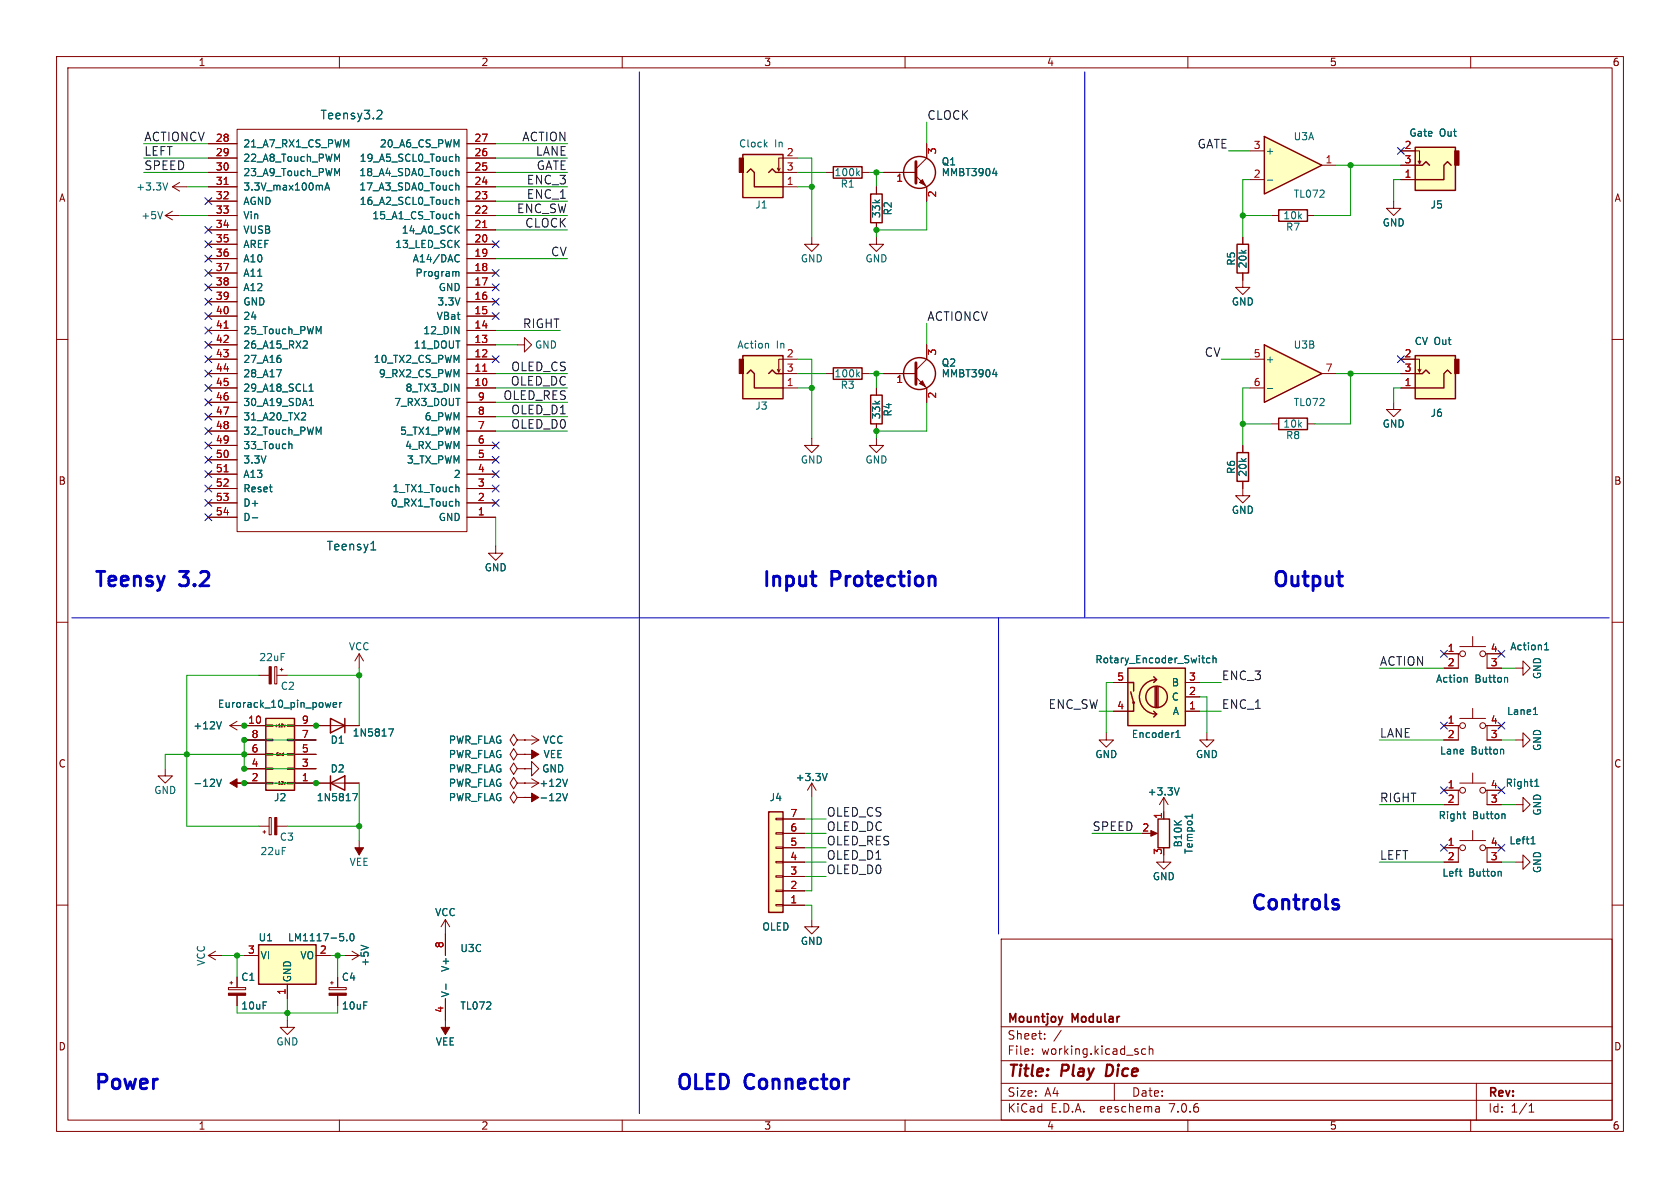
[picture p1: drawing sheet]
<svg xmlns="http://www.w3.org/2000/svg" width="297mm" height="210mm" viewBox="0 0 297 210" stroke-linecap="round" stroke-linejoin="round" font-family="sans-serif">
<defs><g id="words">
<g font-size="3.5" fill="#0000c2">
<text x="16.5" y="103.9">Teensy</text>
<text x="32" y="103.9">3.2</text>
<text x="134.6" y="103.9">Input</text>
<text x="147.1" y="103.9">Protection</text>
<text x="224.8" y="103.9">Output</text>
<text x="221" y="161">Controls</text>
<text x="16.5" y="192.8">Power</text>
<text x="119.4" y="192.8">OLED</text>
<text x="131.9" y="192.8">Connector</text>
</g>
<g font-size="2.8" fill="#840000">
<text x="178" y="190.9">Title:</text>
<text x="187.7" y="190.9">Play</text>
<text x="196.4" y="190.9">Dice</text>
</g>
<g font-size="2.1" fill="#006464">
<text x="56.6" y="21.3">Teensy3.2</text>
<text x="57.7" y="97.5">Teensy1</text>
</g>
<g font-size="2.1" fill="#0f0f0f">
<text x="163.8" y="21.3">CLOCK</text>
<text x="25.4" y="25.1">ACTIONCV</text>
<text x="25.4" y="27.6">LEFT</text>
<text x="92.3" y="25.1">ACTION</text>
<text x="94.7" y="27.6">LANE</text>
<text x="211.6" y="26.4">GATE</text>
<text x="25.4" y="30.2">SPEED</text>
<text x="93.1" y="35.2">ENC_1</text>
<text x="93.1" y="32.7">ENC_3</text>
<text x="94.8" y="30.2">GATE</text>
<text x="91.3" y="37.8">ENC_SW</text>
<text x="92.8" y="40.3">CLOCK</text>
<text x="97.3" y="45.4">CV</text>
<text x="92.4" y="58.1">RIGHT</text>
<text x="163.8" y="56.8">ACTIONCV</text>
<text x="90.3" y="65.7">OLED_CS</text>
<text x="212.9" y="63.2">CV</text>
<text x="88.9" y="70.8">OLED_RES</text>
<text x="90.2" y="68.3">OLED_DC</text>
<text x="90.3" y="73.3">OLED_D1</text>
<text x="90.3" y="75.9">OLED_D0</text>
<text x="243.8" y="117.8">ACTION</text>
<text x="185.3" y="125.4">ENC_SW</text>
<text x="215.9" y="120.3">ENC_3</text>
<text x="215.9" y="125.4">ENC_1</text>
<text x="243.8" y="130.5">LANE</text>
<text x="243.8" y="141.9">RIGHT</text>
<text x="146" y="149.5">OLED_RES</text>
<text x="146" y="144.5">OLED_CS</text>
<text x="146" y="147">OLED_DC</text>
<text x="193" y="147">SPEED</text>
<text x="146" y="152.1">OLED_D1</text>
<text x="146" y="154.6">OLED_D0</text>
<text x="243.8" y="152.1">LEFT</text>
</g>
<g font-size="2.1" fill="#840000">
<text x="178" y="184">Sheet:</text>
<text x="178" y="181.2">Mountjoy</text>
<text x="189.6" y="181.2">Modular</text>
<text x="178" y="186.7">File:</text>
<text x="184.1" y="186.7">working.kicad_sch</text>
<text x="178" y="196.9">KiCad</text>
<text x="178" y="194.1">Size:</text>
<text x="184.7" y="194.1">A4</text>
<text x="185.7" y="196.9">E.D.A.</text>
<text x="194.6" y="196.9">eeschema</text>
<text x="200" y="194.1">Date:</text>
<text x="207" y="196.9">7.0.6</text>
<text x="263" y="194.3">Rev:</text>
<text x="263" y="196.9">Id:</text>
<text x="267.1" y="196.9">1/1</text>
</g>
<g font-size="1.8" fill="#840000">
<text x="35" y="11.9">1</text>
<text x="85" y="11.9">2</text>
<text x="135" y="11.9">3</text>
<text x="185" y="11.9">4</text>
<text x="235" y="11.9">5</text>
<text x="285" y="11.9">6</text>
<text x="10.3" y="35.9">A</text>
<text x="285.3" y="35.9">A</text>
<text x="10.3" y="85.9">B</text>
<text x="285.3" y="85.9">B</text>
<text x="10.3" y="135.9">C</text>
<text x="285.3" y="135.9">C</text>
<text x="10.3" y="185.9">D</text>
<text x="285.3" y="185.9">D</text>
<text x="35" y="199.9">1</text>
<text x="85" y="199.9">2</text>
<text x="135" y="199.9">3</text>
<text x="185" y="199.9">4</text>
<text x="235" y="199.9">5</text>
<text x="285" y="199.9">6</text>
</g>
<g font-size="1.8" fill="#a90000">
<text x="38.1" y="25.1">28</text>
<text x="38.1" y="27.7">29</text>
<text x="83.8" y="27.7">26</text>
<text x="83.8" y="25.1">27</text>
<text x="139" y="27.7">2</text>
<text x="165.8" y="27.4" transform="rotate(-90 165.8 27.4)">3</text>
<text x="221.5" y="26.4">3</text>
<text x="234.2" y="29">1</text>
<text x="248.2" y="26.4">2</text>
<text x="248.2" y="29">3</text>
<text x="38.1" y="30.2">30</text>
<text x="38.1" y="32.8">31</text>
<text x="38.1" y="35.3">32</text>
<text x="83.8" y="35.3">23</text>
<text x="83.8" y="32.8">24</text>
<text x="83.8" y="30.2">25</text>
<text x="139" y="32.8">1</text>
<text x="139" y="30.2">3</text>
<text x="158.4" y="32.5">1</text>
<text x="165.8" y="35" transform="rotate(-90 165.8 35)">2</text>
<text x="221.5" y="31.5">2</text>
<text x="248.2" y="31.5">1</text>
<text x="38.1" y="37.8">33</text>
<text x="38.1" y="40.4">34</text>
<text x="83.8" y="40.4">21</text>
<text x="83.8" y="37.8">22</text>
<text x="38.1" y="42.9">35</text>
<text x="38.1" y="45.5">36</text>
<text x="83.8" y="45.5">19</text>
<text x="83.8" y="42.9">20</text>
<text x="38.1" y="48">37</text>
<text x="38.1" y="50.5">38</text>
<text x="38.1" y="53.1">39</text>
<text x="83.8" y="53.1">16</text>
<text x="83.8" y="50.5">17</text>
<text x="83.8" y="48">18</text>
<text x="38.1" y="55.6">40</text>
<text x="38.1" y="58.2">41</text>
<text x="83.8" y="58.2">14</text>
<text x="83.8" y="55.6">15</text>
<text x="38.1" y="60.7">42</text>
<text x="38.1" y="63.2">43</text>
<text x="38.1" y="65.8">44</text>
<text x="83.8" y="65.8">11</text>
<text x="83.8" y="63.2">12</text>
<text x="83.8" y="60.7">13</text>
<text x="139" y="63.2">2</text>
<text x="139" y="65.8">3</text>
<text x="165.8" y="62.9" transform="rotate(-90 165.8 62.9)">3</text>
<text x="221.5" y="63.2">5</text>
<text x="234.2" y="65.8">7</text>
<text x="248.2" y="63.2">2</text>
<text x="248.2" y="65.8">3</text>
<text x="38.1" y="68.3">45</text>
<text x="38.1" y="70.9">46</text>
<text x="83.8" y="68.3">10</text>
<text x="84.4" y="70.9">9</text>
<text x="139" y="68.3">1</text>
<text x="158.4" y="68">1</text>
<text x="165.8" y="70.6" transform="rotate(-90 165.8 70.6)">2</text>
<text x="221.5" y="68.3">6</text>
<text x="248.2" y="68.3">1</text>
<text x="38.1" y="73.4">47</text>
<text x="38.1" y="75.9">48</text>
<text x="84.4" y="75.9">7</text>
<text x="84.4" y="73.4">8</text>
<text x="38.1" y="78.5">49</text>
<text x="38.1" y="81">50</text>
<text x="38.1" y="83.6">51</text>
<text x="84.4" y="83.6">4</text>
<text x="84.4" y="81">5</text>
<text x="84.4" y="78.5">6</text>
<text x="38.1" y="86.1">52</text>
<text x="38.1" y="88.6">53</text>
<text x="84.4" y="88.6">2</text>
<text x="84.4" y="86.1">3</text>
<text x="38.1" y="91.2">54</text>
<text x="84.4" y="91.2">1</text>
<text x="255.8" y="115.3">1</text>
<text x="255.8" y="117.9">2</text>
<text x="263.5" y="117.9">3</text>
<text x="263.5" y="115.3">4</text>
<text x="197.4" y="125.5">4</text>
<text x="197.4" y="120.4">5</text>
<text x="210.1" y="125.5">1</text>
<text x="210.1" y="122.9">2</text>
<text x="210.1" y="120.4">3</text>
<text x="43.8" y="128">10</text>
<text x="44.4" y="130.6">8</text>
<text x="53.3" y="130.6">7</text>
<text x="53.3" y="128">9</text>
<text x="255.8" y="128">1</text>
<text x="255.8" y="130.6">2</text>
<text x="263.5" y="130.6">3</text>
<text x="263.5" y="128">4</text>
<text x="44.4" y="135.6">4</text>
<text x="44.4" y="133.1">6</text>
<text x="53.3" y="135.6">3</text>
<text x="53.3" y="133.1">5</text>
<text x="44.4" y="138.2">2</text>
<text x="53.3" y="138.2">1</text>
<text x="255.8" y="139.4">1</text>
<text x="255.8" y="142">2</text>
<text x="263.5" y="142">3</text>
<text x="263.5" y="139.4">4</text>
<text x="139.6" y="149.6">5</text>
<text x="139.6" y="147.1">6</text>
<text x="139.6" y="144.5">7</text>
<text x="201.9" y="147.1">2</text>
<text x="205.5" y="144.9" transform="rotate(-90 205.5 144.9)">1</text>
<text x="255.8" y="149.6">1</text>
<text x="263.5" y="149.6">4</text>
<text x="139.6" y="154.7">3</text>
<text x="139.6" y="152.1">4</text>
<text x="205.5" y="151.2" transform="rotate(-90 205.5 151.2)">3</text>
<text x="255.8" y="152.1">2</text>
<text x="263.5" y="152.1">3</text>
<text x="139.6" y="159.8">1</text>
<text x="139.6" y="157.2">2</text>
<text x="78.5" y="167.7" transform="rotate(-90 78.5 167.7)">8</text>
<text x="43.7" y="168.7">3</text>
<text x="56.4" y="168.7">2</text>
<text x="50.5" y="176" transform="rotate(-90 50.5 176)">1</text>
<text x="78.5" y="179.1" transform="rotate(-90 78.5 179.1)">4</text>
</g>
<g font-size="1.8" fill="#006464">
<text x="42.9" y="26.3">21_A7_RX1_CS_PWM</text>
<text x="42.9" y="28.8">22_A8_Touch_PWM</text>
<text x="63.5" y="28.8">19_A5_SCL0_Touch</text>
<text x="67.1" y="26.3">20_A6_CS_PWM</text>
<text x="130.6" y="26.3">Clock</text>
<text x="136.9" y="26.3">In</text>
<text x="166.4" y="29.4">Q1</text>
<text x="223.6" y="27.5">+</text>
<text x="228.6" y="25">U3A</text>
<text x="249.1" y="24.4">Gate</text>
<text x="254.5" y="24.4">Out</text>
<text x="24" y="33.9">+3.3V</text>
<text x="42.9" y="31.3">23_A9_Touch_PWM</text>
<text x="42.9" y="33.9">3.3V_max100mA</text>
<text x="63.4" y="33.9">17_A3_SDA0_Touch</text>
<text x="63.4" y="31.3">18_A4_SDA0_Touch</text>
<text x="147.4" y="31.3">100k</text>
<text x="148.5" y="33.4">R1</text>
<text x="166.4" y="31.3">MMBT3904</text>
<text x="228.6" y="35.2">TL072</text>
<text x="24.9" y="39">+5V</text>
<text x="42.9" y="36.4">AGND</text>
<text x="42.9" y="39">Vin</text>
<text x="42.9" y="41.5">VUSB</text>
<text x="63.5" y="36.4">16_A2_SCL0_Touch</text>
<text x="65.7" y="39">15_A1_CS_Touch</text>
<text x="70.9" y="41.5">14_A0_SCK</text>
<text x="133.4" y="37.1">J1</text>
<text x="155.8" y="38.7" transform="rotate(-90 155.8 38.7)">33k</text>
<text x="157.8" y="38.2" transform="rotate(-90 157.8 38.2)">R2</text>
<text x="226.8" y="39">10k</text>
<text x="227.3" y="41">R7</text>
<text x="244.3" y="40.2">GND</text>
<text x="252.8" y="37.1">J5</text>
<text x="42.9" y="44">AREF</text>
<text x="42.9" y="46.6">A10</text>
<text x="69.8" y="44">13_LED_SCK</text>
<text x="72.9" y="46.6">A14/DAC</text>
<text x="141.5" y="46.6">GND</text>
<text x="152.9" y="46.6">GND</text>
<text x="218.5" y="47.1" transform="rotate(-90 218.5 47.1)">R5</text>
<text x="220.6" y="47.5" transform="rotate(-90 220.6 47.5)">20k</text>
<text x="42.9" y="49.1">A11</text>
<text x="42.9" y="51.7">A12</text>
<text x="73.3" y="49.1">Program</text>
<text x="77.5" y="51.7">GND</text>
<text x="42.9" y="54.2">GND</text>
<text x="42.9" y="56.7">24</text>
<text x="42.9" y="59.3">25_Touch_PWM</text>
<text x="74.7" y="59.3">12_DIN</text>
<text x="77.1" y="56.7">VBat</text>
<text x="77.2" y="54.2">3.3V</text>
<text x="217.7" y="54.2">GND</text>
<text x="42.9" y="61.8">26_A15_RX2</text>
<text x="42.9" y="64.4">27_A16</text>
<text x="66" y="64.4">10_TX2_CS_PWM</text>
<text x="73" y="61.8">11_DOUT</text>
<text x="94.5" y="61.8">GND</text>
<text x="130.3" y="61.8">Action</text>
<text x="137.2" y="61.8">In</text>
<text x="166.4" y="65">Q2</text>
<text x="223.6" y="64.4">+</text>
<text x="228.6" y="61.8">U3B</text>
<text x="250" y="61.2">CV Out</text>
<text x="42.9" y="66.9">28_A17</text>
<text x="42.9" y="69.4">29_A18_SCL1</text>
<text x="42.9" y="72">30_A19_SDA1</text>
<text x="66.9" y="66.9">9_RX2_CS_PWM</text>
<text x="69.6" y="72">7_RX3_DOUT</text>
<text x="71.6" y="69.4">8_TX3_DIN</text>
<text x="147.4" y="66.9">100k</text>
<text x="148.5" y="68.9">R3</text>
<text x="166.4" y="66.9">MMBT3904</text>
<text x="228.6" y="72">TL072</text>
<text x="42.9" y="74.5">31_A20_TX2</text>
<text x="42.9" y="77.1">32_Touch_PWM</text>
<text x="70.6" y="77.1">5_TX1_PWM</text>
<text x="75" y="74.5">6_PWM</text>
<text x="133.4" y="72.6">J3</text>
<text x="155.8" y="74.2" transform="rotate(-90 155.8 74.2)">33k</text>
<text x="157.8" y="73.7" transform="rotate(-90 157.8 73.7)">R4</text>
<text x="226.8" y="75.8">10k</text>
<text x="227.3" y="77.8">R8</text>
<text x="244.3" y="75.8">GND</text>
<text x="252.8" y="73.9">J6</text>
<text x="42.9" y="79.6">33_Touch</text>
<text x="42.9" y="82.1">3.3V</text>
<text x="71.5" y="79.6">4_RX_PWM</text>
<text x="71.8" y="82.1">3_TX_PWM</text>
<text x="141.5" y="82.1">GND</text>
<text x="152.9" y="82.1">GND</text>
<text x="218.5" y="83.9" transform="rotate(-90 218.5 83.9)">R6</text>
<text x="42.9" y="84.7">A13</text>
<text x="42.9" y="87.2">Reset</text>
<text x="42.9" y="89.8">D+</text>
<text x="69" y="89.8">0_RX1_Touch</text>
<text x="69.3" y="87.2">1_TX1_Touch</text>
<text x="80.1" y="84.7">2</text>
<text x="220.6" y="84.4" transform="rotate(-90 220.6 84.4)">20k</text>
<text x="42.9" y="92.3">D-</text>
<text x="77.5" y="92.3">GND</text>
<text x="217.7" y="91">GND</text>
<text x="85.6" y="101.2">GND</text>
<text x="45.7" y="117.1">22uF</text>
<text x="61.6" y="115.2">VCC</text>
<text x="193.5" y="117.4">Rotary_Encoder_Switch</text>
<text x="266.9" y="115.2">Action1</text>
<text x="38.4" y="125.3">Eurorack_10_pin_power</text>
<text x="49.5" y="122.1">C2</text>
<text x="207.1" y="124.1">C</text>
<text x="207.1" y="121.5">B</text>
<text x="253.8" y="120.9">Action</text>
<text x="260.8" y="120.9">Button</text>
<text x="272.6" y="120.1" transform="rotate(-90 272.6 120.1)">GND</text>
<text x="34.1" y="129.1">+12V</text>
<text x="58.3" y="131.7">D1</text>
<text x="62.2" y="130.4">1N5817</text>
<text x="79.3" y="131.7">PWR_FLAG</text>
<text x="95.9" y="131.7">VCC</text>
<text x="200" y="130.7">Encoder1</text>
<text x="207.2" y="126.6">A</text>
<text x="266.3" y="126.6">Lane1</text>
<text x="58.3" y="136.8">D2</text>
<text x="79.3" y="136.8">PWR_FLAG</text>
<text x="79.3" y="134.2">PWR_FLAG</text>
<text x="95.8" y="136.8">GND</text>
<text x="96" y="134.2">VEE</text>
<text x="193.5" y="134.2">GND</text>
<text x="211.3" y="134.2">GND</text>
<text x="254.5" y="133.6">Lane</text>
<text x="260.1" y="133.6">Button</text>
<text x="272.6" y="132.8" transform="rotate(-90 272.6 132.8)">GND</text>
<text x="27.2" y="140.6">GND</text>
<text x="34.1" y="139.3">-12V</text>
<text x="48.3" y="141.8">J2</text>
<text x="55.9" y="141.8">1N5817</text>
<text x="79.3" y="141.8">PWR_FLAG</text>
<text x="79.3" y="139.3">PWR_FLAG</text>
<text x="95.3" y="141.8">-12V</text>
<text x="95.3" y="139.3">+12V</text>
<text x="136" y="141.8">J4</text>
<text x="140.6" y="138.3">+3.3V</text>
<text x="202.8" y="140.8">+3.3V</text>
<text x="266.1" y="139.3">Right1</text>
<text x="49.4" y="148.8">C3</text>
<text x="209.1" y="149.9" transform="rotate(-90 209.1 149.9)">B10K</text>
<text x="254.2" y="145">Right</text>
<text x="260.3" y="145">Button</text>
<text x="266.8" y="149.5">Left1</text>
<text x="272.6" y="144.3" transform="rotate(-90 272.6 144.3)">GND</text>
<text x="45.9" y="151.4">22uF</text>
<text x="61.7" y="153.3">VEE</text>
<text x="203.7" y="155.8">GND</text>
<text x="211" y="151" transform="rotate(-90 211 151)">Tempo1</text>
<text x="254.9" y="155.2">Left</text>
<text x="259.6" y="155.2">Button</text>
<text x="272.6" y="154.4" transform="rotate(-90 272.6 154.4)">GND</text>
<text x="45.6" y="166.6">U1</text>
<text x="50.8" y="166.6">LM1117-5.0</text>
<text x="76.8" y="162.2">VCC</text>
<text x="134.7" y="164.7">OLED</text>
<text x="141.5" y="167.2">GND</text>
<text x="36.4" y="170.8" transform="rotate(-90 36.4 170.8)">VCC</text>
<text x="42.6" y="173.6">C1</text>
<text x="46" y="169.8">VI</text>
<text x="51.7" y="173.7" transform="rotate(-90 51.7 173.7)">GND</text>
<text x="53" y="169.8">VO</text>
<text x="60.3" y="173.6">C4</text>
<text x="65.4" y="170.9" transform="rotate(-90 65.4 170.9)">+5V</text>
<text x="79.6" y="171.9" transform="rotate(-90 79.6 171.9)">V+</text>
<text x="81.3" y="168.5">U3C</text>
<text x="42.6" y="178.7">10uF</text>
<text x="60.3" y="178.7">10uF</text>
<text x="79.6" y="176.4" transform="rotate(-90 79.6 176.4)">V-</text>
<text x="81.3" y="178.7">TL072</text>
<text x="48.8" y="185">GND</text>
<text x="76.9" y="185">VEE</text>
</g>
<g font-size=".7" fill="#840000">
<text x="48.4" y="128.8">+12v</text>
<text x="48.6" y="133.8">Gnd</text>
<text x="48.4" y="138.9">-12v</text>
</g>
</g></defs>
<g fill="none" stroke="#840000" stroke-width=".18">
<path d="M10 10h277v190h-277zM12 12h273v186h-273zM60 10v2M110 10v2M160 10v2M210 10v2M260 10v2M29.2 38.1h2.5M29.2 38.1l1.3 .8M30.5 33h2.5M30.5 37.3l-1.3 .8M30.5 33l1.2 .8"/>
<path d="M31.7 32.3l-1.2 .7M36.8 38.1h5.1M36.8 35.6h5.1M36.8 33h5.1M36.8 30.5h5.1M36.8 27.9h5.1M36.8 25.4h5.1M41.9 22.9h40.6v71.1h-40.6zM82.5 38.1h5.1M82.5 35.6h5.1M82.5 33h5.1M82.5 30.5h5.1"/>
<path d="M82.5 27.9h5.1M82.5 25.4h5.1M137.9 29.7l-.2 .5M138.4 33h2.6M138.4 30.5h2.6M141 27.9h-3.3v2.3l-.3-.5M146 30.5h1.3M152.4 30.5h1.3M154.9 33v1.3M154.9 39.4v1.2M156.2 30.5h5.7M161.9 31.1l1.9 1.9v2.6"/>
<path d="M163.8 25.4v2.5l-1.9 1.9M246.4 35.6v1.2h1.2l-1.2 1.3-1.3-1.3h1.3M10 60h2M36.8 58.4h5.1M36.8 55.9h5.1M36.8 53.3h5.1M36.8 50.8h5.1M36.8 48.3h5.1M36.8 45.7h5.1M36.8 43.2h5.1M36.8 40.6h5.1M82.5 58.4h5.1"/>
<path d="M82.5 55.9h5.1M82.5 53.3h5.1M82.5 50.8h5.1M82.5 48.3h5.1M82.5 45.7h5.1M82.5 43.2h5.1M82.5 40.6h5.1M143.5 41.9v1.3h1.3l-1.3 1.3-1.3-1.3h1.3M154.9 41.9v1.3h1.3l-1.3 1.3-1.2-1.3h1.2M219.7 48.3v2.5h1.3l-1.3 1.3-1.3-1.3h1.3M219.7 41.9v1.3M285 60h2"/>
<path d="M36.8 68.6h5.1M36.8 66h5.1M36.8 63.5h5.1M36.8 61h5.1M36.8 71.1h5.1M36.8 73.7h5.1M36.8 76.2h5.1M36.8 78.7h5.1M82.5 68.6h5.1M82.5 66h5.1M82.5 63.5h5.1M82.5 61h5.1"/>
<path d="M82.5 71.1h5.1M82.5 73.7h5.1M82.5 76.2h5.1M82.5 78.7h5.1M91.4 61h1.3v-1.3l1.3 1.3-1.3 1.2v-1.2M137.9 65.3l-.2 .5M138.4 68.6h2.6M138.4 66h2.6M141 63.5h-3.3v2.3l-.3-.5M143.5 77.5v1.2h1.3l-1.3 1.3-1.3-1.3h1.3M146 66h1.3M152.4 66h1.3"/>
<path d="M154.9 77.5v1.2h1.3l-1.3 1.3-1.2-1.3h1.2M154.9 68.6v1.3M154.9 74.9v1.3M156.2 66h5.7M161.9 66.7l1.9 1.9v2.5M163.8 61v2.5l-1.9 1.9M36.8 91.4h5.1M36.8 88.9h5.1M36.8 86.4h5.1M36.8 83.8h5.1M36.8 81.3h5.1M82.5 91.4h5.1"/>
<path d="M82.5 88.9h5.1M82.5 86.4h5.1M82.5 83.8h5.1M82.5 81.3h5.1M87.6 96.5v1.3h1.3l-1.3 1.3-1.2-1.3h1.2M10 110h2M45.7 119.4h1.9M48.6 117.9h.3v3h-.3zM48.9 119.4h1.9M49.5 118.4h.5M49.8 118.1v.5M63.5 115.6l-.8 1.2"/>
<path d="M63.5 115.6v2.5M63.5 115.6l.8 1.2M255.3 115.6h2.5M258.1 115.6h-.3v2.5h-2.5M258.1 114.3h4.5M260.3 112.5v1.8M262.6 115.6h.3v2.5h2.5M262.9 115.6h2.5M268 118.1h1.2v-1.3l1.3 1.3-1.3 1.3v-1.3M285 110h2M29.2 135.9v1.3h1.3l-1.3 1.2-1.3-1.2h1.3M40.6 128.3h6.4"/>
<path d="M40.6 128.3l1.3 .7M41.9 127.5l-1.3 .8M43.2 130.8h3.8M43.2 138.4h3.8M43.2 135.9h3.8M43.2 133.4h3.8M47 128.1h1.3v.3h-1.3zM47 130.7h1.3v.2h-1.3zM47 133.2h1.3v.3h-1.3zM47 135.8h1.3v.2h-1.3zM47 138.3h1.3v.3h-1.3zM49.4 128.1v.4"/>
<path d="M49.4 138.2v.5M49.8 128h.2M49.8 138.2l.1-.1 .1 .2-.3 .4h.3M50.2 128.2l.1 .3 .1-.3M50.2 138.3l.1 .4 .1-.4M50.8 128.1h1.3v.3h-1.3zM50.8 130.7h1.3v.2h-1.3zM50.8 133.2h1.3v.3h-1.3zM50.8 135.8h1.3v.2h-1.3zM50.8 138.3h1.3v.3h-1.3zM52.1 128.3h11.4M52.1 130.8h3.8"/>
<path d="M52.1 138.4h11.4M52.1 135.9h3.8M52.1 133.4h3.8M91.4 138.4l-.6-1-.6 1 .6 1 .6-1h1.3M91.4 130.8l-.6-1-.6 1 .6 1 .6-1h1.3M91.4 135.9l-.6-1-.6 1 .6 1 .6-1h1.3M91.4 133.4l-.6-1.1-.6 1.1 .6 1 .6-1h1.3M92.7 138.4h.1M92.7 130.8h.1M92.7 135.9h.1M92.7 135.9h1.3v-1.3l1.2 1.3-1.2 1.3v-1.3M92.7 133.4h.1"/>
<path d="M92.7 130.8h2.5M92.7 138.4h2.5M92.7 133.4h2.5M94 137.7l1.2 .7M94 130l1.2 .8M95.2 138.4l-1.2 .8M95.2 130.8l-1.2 .8M143.5 138.4l-.8 1.3M143.5 138.4v2.6M143.5 138.4l.8 1.3M195.6 129.5v1.3h1.2l-1.2 1.3-1.3-1.3h1.3M196.8 125.7h2.6"/>
<path d="M196.8 120.7h2.6M209.5 125.7h2.6M209.5 123.2h2.6M209.5 120.7h2.6M213.4 129.5v1.3h1.2l-1.2 1.3-1.3-1.3h1.3M255.3 128.3h2.5M255.3 139.7h2.5M258.1 128.3h-.3v2.5h-2.5M258.1 139.7h-.3v2.5h-2.5M258.1 127h4.5M258.1 138.4h4.5M260.3 125.2v1.8"/>
<path d="M260.3 136.7v1.7M262.6 128.3h.3v2.5h2.5M262.6 139.7h.3v2.5h2.5M262.9 128.3h2.5M262.9 139.7h2.5M268 130.8h1.2v-1.3l1.3 1.3-1.3 1.3v-1.3M10 160h2M45.7 146.1h1.9M46.5 147.1h.5M46.7 146.8v.5M47.6 144.5h.4v3.1h-.4zM48.9 146.1h1.9"/>
<path d="M63.5 148.6v2.5M91.4 141l-.6-1-.6 1 .6 1 .6-1h1.3M92.7 141h.1M137.2 144.7h1.2v.2h-1.2zM137.2 147.2h1.2v.2h-1.2zM137.2 149.7h1.2v.3h-1.2zM137.2 152.3h1.2v.2h-1.2zM137.2 154.8h1.2v.3h-1.2zM137.2 157.4h1.2v.2h-1.2zM137.2 159.9h1.2v.2h-1.2zM138.4 149.9h3.8M138.4 152.4h3.8"/>
<path d="M138.4 147.3h3.8M138.4 157.5h3.8M138.4 154.9h3.8M138.4 144.8h3.8M203.2 147.3h1M205.7 151.1v1.3h-1.2l1.2 1.3 1.3-1.3h-1.3M205.7 141l.8 1.2M205.7 141v3.8M205.7 141l-.7 1.2M255.3 149.9h2.5M258.1 149.9h-.3v2.5h-2.5M258.1 148.6h4.5"/>
<path d="M260.3 146.8v1.8M262.6 149.9h.3v2.5h2.5M262.9 149.9h2.5M268 142.2h1.2v-1.2l1.3 1.2-1.3 1.3v-1.3M268 152.4h1.2v-1.3l1.3 1.3-1.3 1.3v-1.3M285 160h2M36.8 168.9h2.6M36.8 168.9l1.3 .8M38.1 168.1l-1.3 .8M40.4 174.6h3v.4h-3zM40.6 173.7h.5M40.9 173.5v.5"/>
<path d="M41.9 172.7v1.9M41.9 175.9v1.9M43.2 168.9h2.5M50.8 174v2.5M55.9 168.9h2.5M58.2 174.6h3v.4h-3zM58.4 173.7h.5M58.7 173.5v.5M59.7 172.7v1.9M59.7 175.9v1.9M61 168.9h2.5M62.2 168.1l1.3 .8"/>
<path d="M63.5 168.9l-1.3 .8M78.7 162.6v6.3M78.7 176.5v6.4M78.7 162.6l-.7 1.2M78.7 162.6l.8 1.2M138.4 160h3.8M143.5 162.6v1.2h1.3l-1.3 1.3-1.3-1.3h1.3M177 166h108v32h-108zM50.8 180.3v1.3h1.3l-1.3 1.3-1.3-1.3h1.3M60 198v2M110 198v2M160 198v2"/>
<path d="M177 194.5h108M177 191.5h108M177 187.5h108M177 181.5h108M182.5 186.3v.1M182.5 185.5v.1M184.7 183.6v.1M184.7 182.8v.1M187.6 182.1l-1.3 2M197 191.5v3M202.5 185.5l-.4-.1-.3 .3v.4l.2 .2h.5M203.2 185.5l.2-.1 .3 .1 .1 .9"/>
<path d="M203.2 184.9v1.5M204.9 195.7l.1 .9M205 196.5l-.2 .1M205 196h-.2M210 198v2M260 198v2M261 191.5v6.5M270.3 196.6h.9M270.3 195.5l.4-.4v1.5"/>
<circle cx="258.6" cy="115.6" r=".51"/>
<circle cx="262.1" cy="115.6" r=".51"/>
<circle cx="258.6" cy="128.3" r=".51"/>
<circle cx="258.6" cy="139.7" r=".51"/>
<circle cx="262.1" cy="128.3" r=".51"/>
<circle cx="262.1" cy="139.7" r=".51"/>
<circle cx="258.6" cy="149.9" r=".51"/>
<circle cx="262.1" cy="149.9" r=".51"/>
</g>
<path d="M195.7 188.2l-.2 2h.5" fill="none" stroke="#840000" stroke-width=".4"/>
<g fill="none" stroke="#006464" stroke-width=".18">
<path d="M66.9 19.5l.5 .1 .1 .3-.9 1.1h.9M28.7 37.4l-.4 1.3M29.6 32.3l-.4 1.3M57.4 33.6l.4-1.3 .5 1.3M57.5 33.2h.6M59.6 28.2l.4-1v1.3M59.6 30.7l.4-.9v1.3M80.6 27.8l.2-.1h.3v.8M80.6 30.3l.2-.1 .3 .1v.8M80.6 32.9l.2-.1h.3v.8M80.6 35.4l.2-.1 .3 .1v.7M80.6 27.2v1.3"/>
<path d="M80.6 29.8v1.3M80.6 32.3v1.3M80.6 34.9v1.2M80.6 37.9h.5v.8M135.3 25.5l.3 .5M135.6 25.1l-.5 .5M151.6 30.6l.3 .5M151.9 30.2l-.4 .5M175.5 30.6h.8M176.1 30.2v.9M56.3 58.6l.5-.9v1.3M80.6 48.2l.2-.2 .3 .1v.7"/>
<path d="M80.6 45.1l.3-.1 .3 .2M81.2 46.2l-.3 .1-.3-.1M48.9 65.3h.8l-.5 1.3M49.6 63.4l.1 .1-.1 .5M51.3 78.5l.3 .2v.6M53.5 73h.4l.1 .3-.8 .9h.8M53.8 60.3h.4l.1 .3-.8 .9h.8M54.6 69.2h.8M54.6 68.3l.4-.4v1.3M54.7 71.7h.7M54.8 70.7l.3-.3v1.3M56.3 76.4l.5-.9v1.3"/>
<path d="M135.5 60.7l.4 .2v.6M151.6 66.1l.3 .5M151.9 65.8l-.4 .5M175.5 66.2h.8M176.1 65.8v.8M44.6 91.5h1M65.6 97.2h.8M80.8 86.1l.3 .2v.6M80.8 88.6l.3 .2v.7M213.9 116.4l-.4-.1-.2 .3 .1 .5h.5M214.4 116.4l.2-.1 .3 .1 .1 .8M214.4 115.9v1.3"/>
<path d="M259 119.7l.4 .2v.7M266.3 119.7l.2 .2v.7M273 114.9h.8M273 114l.4-.4v1.3M38.3 137.7l.4 1.3 .4-1.3M39.1 127.6l-.4 1.2M58.5 124.2l-.3 .8-.2-.6M58.9 124.6l.6-.1-.1-.2-.3-.1-.2 .2 .1 .6h.4M60.1 124.2v.8M60.4 124.2l-.3 .2M68.7 128.8h.8l-.5 1.3M100.3 137.7l-.4 1.3"/>
<path d="M146.2 136.7l-.4 1.3M207.9 130.4h.7M207.9 129.5l.3-.4v1.3M208.5 139.3l-.5 1.2M265.6 132.4l.2 .2v.7M271.1 126.3h.7M271.3 139h.8M271.4 138l.3-.3v1.3M62.4 140.3h.8l-.5 1.2M99.5 140.3l.4 1.2 .4-1.2M210.8 143.9v.8M258 154h.4"/>
<path d="M258.3 154.9h.1M258.6 143.9h.5M258.9 144.7h.2M265.2 154l.2 .2v.7M265.9 143.9l.2 .2v.6M270.7 149.2h.7M270.9 148.1l.1-.2v1.3M61.3 166.2v.1M62 165.1l.2-.1a.68 .68 0 0 1 .4 .7 .68 .68 0 0 1-.4 .6 .84 .84 0 0 1-.2-1.2zM63.8 167.1l1.3 .4M78.8 173.9v1"/>
</g>
<path d="M39.6 32.6h.7M39.6 58h.7M85.3 40.2h.8M85.3 65.6h.8M39.6 83.4h.7" fill="none" stroke="#a90000" stroke-width=".18"/>
<g fill="none" stroke="#840000" stroke-width=".25">
<path d="M131.3 27.3h7.1v7.6h-7.1zM132.1 30.5l.6-.7 .6 .7v2.5h5.1M135.9 30.5l.6-.7 .7 .7h1.2M147.3 29.5h5.1v2h-5.1zM153.9 34.3h2.1v5.1h-2.1zM218.7 43.2h2v5.1h-2zM131.3 62.9h7.1v7.6h-7.1zM132.1 66l.6-.6 .6 .6v2.6h5.1M135.9 66l.6-.6 .7 .6h1.2M147.3 65h5.1v2.1h-5.1zM153.9 69.9h2.1v5h-2.1zM199.4 118.1h10.1v10.2h-10.1z"/>
<path d="M204 119.6l.5 .5M47 127h5.1v12.7h-5.1zM58.4 127l2.6 1.3-2.6 1.2zM58.4 138.4l2.6-1.2v2.5zM58.4 137.2v2.5M61 127v2.5M199.4 120.7h1v1.5M199.9 122.3l.5 1.9v1.5h-1M204 125.7l.5 .5M204.2 121.4v3.6M204.5 120.1a3 3 0 0 0-3.1 3.1 3 3 0 0 0 3.1 3M204.5 120.1l-.5 .6"/>
<path d="M204.5 121.4v3.6M204.5 126.2l-.5 .5M204.7 121.4v3.6M135.9 143.5h2.5v17.8h-2.5zM204.7 144.8h2.1v5.1h-2.1zM45.7 167h10.2v7h-10.2z"/>
<circle cx="162.6" cy="30.5" r="2.82"/>
<circle cx="162.6" cy="66" r="2.82"/>
<circle cx="200.4" cy="124.2" r=".13"/>
<circle cx="204.5" cy="123.2" r="1.9"/>
</g>
<g fill="#840000" stroke="#840000" stroke-width=".18">
<path d="M40.4 175.6h3v.3h-3z"/>
<path d="M48.6 144.5h.3v3.1h-.3z"/>
<path d="M92.7 141h1.3v-.8l1.2 .8-1.2 .7v-.7z"/>
<path d="M203.5 146.8l1.1 .5-1.1 .5z"/>
<path d="M62.7 149.9h1.6l-.8 1.2z"/>
<path d="M130.7 63.5h.7v2.5h-.7z"/>
<path d="M78 181.6h1.5l-.8 1.3z"/>
<path d="M130.7 27.9h.7v2.6h-.7z"/>
<path d="M40.6 138.4l1.3-.7v.7h1.3h-1.3v.8z"/>
<path d="M47.6 117.9h.4v3h-.4z"/>
<path d="M58.2 175.6h3v.3h-3z"/>
<path d="M94 132.6l1.2 .8-1.2 .7z"/>
<path d="M162.6 67.8l.5-.5 .5 1z"/>
<path d="M162.6 32.3l.5-.5 .5 1z"/>
</g>
<g fill="#ffffc2" stroke="#ffffc2" stroke-width=".18">
<path d="M199.4 118.1h10.1v10.2h-10.1z"/>
<path d="M135.9 143.5h2.5v17.8h-2.5z"/>
<path d="M131.3 62.9h7.1v7.6h-7.1z"/>
<path d="M131.3 27.3h7.1v7.6h-7.1z"/>
<path d="M45.7 167h10.2v7h-10.2z"/>
<path d="M47 127h5.1v12.7h-5.1z"/>
</g>
<path d="M161.9 28.6v3.8M161.9 64.1v3.8" fill="none" stroke="#840000" stroke-width=".51"/>
<path d="M223.5 61l10.2 5-10.2 5.1z" fill="#ffffc2"/>
<path d="M226.1 37.1h5v2h-5zM223.5 61l10.2 5-10.2 5.1zM226.1 73.9h5v2h-5zM250.2 62.9h7.1v7.6h-7.1zM250.2 66h1.3l.6-.6 .6 .6M256.5 66l-.6-.6-.6 .6v2.6h-5.1" fill="none" stroke="#840000" stroke-width=".25"/>
<path d="M224.8 38.1h1.3M231.1 38.1h1.3M221 63.5h2.5M221 68.6h2.5M224.8 74.9h1.3M231.1 74.9h1.3M233.7 66h2.5M246.4 71.1v1.3h1.2l-1.2 1.3-1.3-1.3h1.3M247.6 63.5h3.4v2.3l.2-.5M247.6 68.6h2.6M247.6 66h2.6M250.7 65.3l.3 .5" fill="none" stroke="#840000" stroke-width=".18"/>
<path d="M224 68.7h1" fill="none" stroke="#006464" stroke-width=".18"/>
<path d="M250.2 62.9h7.1v7.6h-7.1z" fill="#ffffc2" stroke="#ffffc2" stroke-width=".18"/>
<path d="M257.2 63.5h.7v2.5h-.7z" fill="#840000" stroke="#840000" stroke-width=".18"/>
<path d="M223.5 24.1l10.2 5.1-10.2 5.1z" fill="#ffffc2"/>
<path d="M223.5 24.1l10.2 5.1-10.2 5.1zM250.2 26h7.1v7.7h-7.1zM250.2 29.2h1.3l.6-.6 .6 .6M256.5 29.2l-.6-.6-.6 .6v2.6h-5.1M218.7 80h2v5.1h-2z" fill="none" stroke="#840000" stroke-width=".25"/>
<g fill="none" stroke="#840000" stroke-width=".18">
<path d="M36.8 38.1h5.1M36.8 35.6h5.1M36.8 33h5.1M36.8 30.5h5.1M36.8 27.9h5.1M36.8 25.4h5.1M82.5 38.1h5.1M82.5 35.6h5.1M82.5 33h5.1M82.5 30.5h5.1M82.5 27.9h5.1M82.5 25.4h5.1"/>
<path d="M154.9 33v1.3M154.9 39.4v1.2M156.2 30.5h5.7M163.8 25.4v2.5M163.8 33v2.6M221 31.8h2.5M221 26.7h2.5M233.7 29.2h2.5M247.6 26.7h3.4v2.3l.2-.6M247.6 29.2h2.6M247.6 31.8h2.6M250.7 28.4l.3 .6"/>
<path d="M36.8 58.4h5.1M36.8 55.9h5.1M36.8 53.3h5.1M36.8 50.8h5.1M36.8 48.3h5.1M36.8 45.7h5.1M36.8 43.2h5.1M36.8 40.6h5.1M82.5 58.4h5.1M82.5 55.9h5.1M82.5 53.3h5.1M82.5 50.8h5.1"/>
<path d="M82.5 48.3h5.1M82.5 45.7h5.1M82.5 43.2h5.1M82.5 40.6h5.1M219.7 41.9v1.3M219.7 48.3v1.2M36.8 68.6h5.1M36.8 66h5.1M36.8 63.5h5.1M36.8 61h5.1M36.8 71.1h5.1M36.8 73.7h5.1"/>
<path d="M36.8 76.2h5.1M36.8 78.7h5.1M82.5 68.6h5.1M82.5 66h5.1M82.5 63.5h5.1M82.5 61h5.1M82.5 71.1h5.1M82.5 73.7h5.1M82.5 76.2h5.1M82.5 78.7h5.1M154.9 68.6v1.3M154.9 74.9v1.3"/>
<path d="M156.2 66h5.7M163.8 61v2.5M163.8 68.6v2.5M219.7 78.7v1.3M247.6 68.6h2.6M247.6 66h2.6M247.6 63.5h2.6M36.8 91.4h5.1M36.8 88.9h5.1M36.8 86.4h5.1M36.8 83.8h5.1M36.8 81.3h5.1"/>
<path d="M82.5 91.4h5.1M82.5 88.9h5.1M82.5 86.4h5.1M82.5 83.8h5.1M82.5 81.3h5.1M219.7 85.1v2.5h1.3l-1.3 1.3-1.3-1.3h1.3M255.3 115.6h2.5M255.3 118.1h2.5M262.9 115.6h2.5M262.9 118.1h2.5M43.2 138.4h3.8M43.2 128.3h3.8"/>
<path d="M43.2 135.9h3.8M43.2 133.4h3.8M43.2 130.8h3.8M52.1 138.4h6.3M52.1 128.3h6.3M52.1 135.9h3.8M52.1 133.4h3.8M52.1 130.8h3.8M61 138.4h2.5M61 128.3h2.5M92.7 133.4h.1M92.7 135.9h.1"/>
<path d="M92.7 130.8h.1M92.7 138.4h.1M196.8 125.7h2.6M196.8 120.7h2.6M209.5 125.7h2.6M209.5 123.2h2.6M209.5 120.7h2.6M255.3 128.3h2.5M255.3 130.8h2.5M255.3 139.7h2.5M262.9 128.3h2.5M262.9 130.8h2.5"/>
<path d="M262.9 139.7h2.5M92.7 141h.1M138.4 157.5h3.8M138.4 154.9h3.8M138.4 152.4h3.8M138.4 149.9h3.8M138.4 147.3h3.8M138.4 144.8h3.8M205.7 143.5v1.3M255.3 152.4h2.5M255.3 149.9h2.5M255.3 142.2h2.5"/>
<path d="M262.9 152.4h2.5M262.9 149.9h2.5M262.9 142.2h2.5M41.9 172.7v1.9M41.9 175.9v1.9M43.2 168.9h2.5M50.8 174v2.5M55.9 168.9h2.5M59.7 172.7v1.9M59.7 175.9v1.9M78.7 165.1v3.8M78.7 176.5v3.8"/>
<path d="M138.4 160h3.8"/>
</g>
<g fill="none" stroke="#006464" stroke-width=".18">
<path d="M66.9 19.5l.5 .1 .1 .3-.9 1.1h.9M57.4 33.6l.4-1.3 .5 1.3M57.5 33.2h.6M59.6 28.2l.4-1v1.3M59.6 30.7l.4-.9v1.3M80.6 27.8l.2-.1h.3v.8M80.6 30.3l.2-.1 .3 .1v.8M80.6 32.9l.2-.1h.3v.8M80.6 35.4l.2-.1 .3 .1v.7M80.6 27.2v1.3M80.6 29.8v1.3M80.6 32.3v1.3"/>
<path d="M80.6 34.9v1.2M80.6 37.9h.5v.8M175.5 30.6h.8M176.1 30.2v.9M224 31.8h1M56.3 58.6l.5-.9v1.3M80.6 48.2l.2-.2 .3 .1v.7M80.6 45.1l.3-.1 .3 .2M81.2 46.2l-.3 .1-.3-.1M48.9 65.3h.8l-.5 1.3M49.6 63.4l.1 .1-.1 .5M51.3 78.5l.3 .2v.6"/>
<path d="M53.5 73h.4l.1 .3-.8 .9h.8M53.8 60.3h.4l.1 .3-.8 .9h.8M54.6 69.2h.8M54.6 68.3l.4-.4v1.3M54.7 71.7h.7M54.8 70.7l.3-.3v1.3M56.3 76.4l.5-.9v1.3M175.5 66.2h.8M176.1 65.8v.8M44.6 91.5h1M65.6 97.2h.8M80.8 86.1l.3 .2v.6"/>
<path d="M80.8 88.6l.3 .2v.7M213.9 116.4l-.4-.1-.2 .3 .1 .5h.5M214.4 116.4l.2-.1 .3 .1 .1 .8M214.4 115.9v1.3M259 119.7l.4 .2v.7M266.3 119.7l.2 .2v.7M273 114.9h.8M273 114l.4-.4v1.3M38.3 137.7l.4 1.3 .4-1.3M39.1 127.6l-.4 1.2M58.5 124.2l-.3 .8-.2-.6M58.9 124.6l.6-.1-.1-.2-.3-.1-.2 .2 .1 .6h.4"/>
<path d="M60.1 124.2v.8M60.4 124.2l-.3 .2M68.7 128.8h.8l-.5 1.3M100.3 137.7l-.4 1.3M146.2 136.7l-.4 1.3M207.9 130.4h.7M207.9 129.5l.3-.4v1.3M208.5 139.3l-.5 1.2M265.6 132.4l.2 .2v.7M271.1 126.3h.7M271.3 139h.8M271.4 138l.3-.3v1.3"/>
<path d="M62.4 140.3h.8l-.5 1.2M99.5 140.3l.4 1.2 .4-1.2M210.8 143.9v.8M258 154h.4M258.3 154.9h.1M258.6 143.9h.5M258.9 144.7h.2M265.2 154l.2 .2v.7M265.9 143.9l.2 .2v.6M270.7 149.2h.7M270.9 148.1l.1-.2v1.3M61.3 166.2v.1"/>
<path d="M62 165.1l.2-.1a.68 .68 0 0 1 .4 .7 .68 .68 0 0 1-.4 .6 .84 .84 0 0 1-.2-1.2zM63.8 167.1l1.3 .4M78.8 173.9v1"/>
</g>
<path d="M250.2 26h7.1v7.7h-7.1z" fill="#ffffc2" stroke="#ffffc2" stroke-width=".18"/>
<path d="M257.2 26.7h.7v2.5h-.7z" fill="#840000" stroke="#840000" stroke-width=".18"/>
<path d="M236.6 160l.1 .2-.1 .4" fill="none" stroke="#0000c2" stroke-width=".51"/>
<path d="M113 12.7v184.2M191.8 12.7v96.5M12.7 109.2h271.8M176.5 109.2v55.9" fill="none" stroke="#0000c2" stroke-width=".18"/>
<g fill="none" stroke="#009600" stroke-width=".18">
<path d="M25.4 30.5h11.4M25.4 27.9h11.4M25.4 25.4h11.4M31.7 38.1h5.1M33 33h3.8M87.6 38.1h12.7M87.6 33h12.7M87.6 30.5h12.7M87.6 27.9h12.7M87.6 25.4h12.7M87.6 35.6h12.7M141 27.9h2.5v14"/>
<path d="M141 33h2.5M141 30.5h5M153.7 30.5h2.5M154.9 30.5v2.5M163.8 35.6v5h-8.9v1.3M163.8 21.6v3.8M217.2 26.7h3.8M219.7 38.1h5.1M221 31.8h-1.3v10.1M236.2 29.2h11.4M238.8 29.2v8.9h-6.4M247.6 31.8h-1.2v3.8"/>
<path d="M87.6 45.7h12.7M87.6 40.6h12.7M87.6 58.4h11.5M163.8 57.2v3.8M87.6 68.6h12.7M87.6 66h12.7M87.6 73.7h12.7M87.6 76.2h12.7M87.6 61h3.8M87.6 71.1h12.7M141 68.6h2.5M141 66h5"/>
<path d="M141 63.5h2.5v14M153.7 66h2.5M154.9 66v2.6M163.8 71.1v5.1h-8.9v1.3M215.9 63.5h5.1M219.7 74.9h5.1M221 68.6h-1.3v10.1M236.2 66h11.4M238.8 66v8.9h-6.4M247.6 68.6h-1.2v2.5M87.6 91.4v5.1M45.7 119.4h-12.7v26.7h12.7"/>
<path d="M50.8 119.4h12.7M63.5 118.1v10.2M243.8 118.1h11.5M265.4 118.1h2.6M43.2 138.4h12.7M43.2 128.3h12.7M55.9 130.8h-12.7v5.1h12.7M55.9 133.4h-26.7v2.5M63.5 138.4v10.2M194.3 125.7h2.5M196.8 120.7h-1.2v8.8M212.1 123.2h1.3v6.3"/>
<path d="M212.1 120.7h3.8M212.1 125.7h3.8M243.8 130.8h11.5M265.4 130.8h2.6M50.8 146.1h12.7M142.2 144.8h3.8M142.2 149.9h3.8M142.2 147.3h3.8M142.2 152.4h3.8M142.2 154.9h3.8M143.5 141v16.5h-1.3M193 147.3h8.9"/>
<path d="M243.8 142.2h11.5M243.8 152.4h11.5M265.4 142.2h2.6M265.4 152.4h2.6M39.4 168.9h3.8M41.9 177.8v1.3h17.8v-1.3M41.9 168.9v3.8M50.8 176.5v3.8M58.4 168.9h2.6M59.7 168.9v3.8M142.2 160h1.3v2.6"/>
</g>
<g fill="none" stroke="#000084" stroke-width=".18">
<path d="M36.2 35l1.2 1.2M37.4 35l-1.2 1.2M247 26.1l1.3 1.2M248.3 26.1l-1.3 1.2M36.2 57.8l1.2 1.2M36.2 55.3l1.2 1.2M36.2 52.7l1.2 1.2M36.2 50.2l1.2 1.2M36.2 47.7l1.2 1.2M36.2 45.1l1.2 1.2M36.2 42.6l1.2 1.2M36.2 40l1.2 1.2"/>
<path d="M37.4 57.8l-1.2 1.2M37.4 55.3l-1.2 1.2M37.4 52.7l-1.2 1.2M37.4 50.2l-1.2 1.2M37.4 47.7l-1.2 1.2M37.4 45.1l-1.2 1.2M37.4 42.6l-1.2 1.2M37.4 40l-1.2 1.2M87 42.6l1.2 1.2M87 47.7l1.2 1.2M87 55.3l1.2 1.2M87 50.2l1.2 1.2"/>
<path d="M87 52.7l1.2 1.2M88.2 42.6l-1.2 1.2M88.2 47.7l-1.2 1.2M88.2 55.3l-1.2 1.2M88.2 50.2l-1.2 1.2M88.2 52.7l-1.2 1.2M36.2 73.1l1.2 1.2M36.2 70.5l1.2 1.2M36.2 68l1.2 1.2M36.2 78.1l1.2 1.2M36.2 60.4l1.2 1.2M36.2 62.9l1.2 1.2"/>
<path d="M36.2 75.6l1.2 1.2M36.2 65.4l1.2 1.2M37.4 73.1l-1.2 1.2M37.4 70.5l-1.2 1.2M37.4 68l-1.2 1.2M37.4 78.1l-1.2 1.2M37.4 60.4l-1.2 1.2M37.4 62.9l-1.2 1.2M37.4 75.6l-1.2 1.2M37.4 65.4l-1.2 1.2M87 78.1l1.2 1.2M87 62.9l1.2 1.2"/>
<path d="M88.2 78.1l-1.2 1.2M88.2 62.9l-1.2 1.2M247 62.9l1.3 1.2M248.3 62.9l-1.3 1.2M36.2 90.8l1.2 1.2M36.2 88.3l1.2 1.2M36.2 85.8l1.2 1.2M36.2 83.2l1.2 1.2M36.2 80.7l1.2 1.2M37.4 90.8l-1.2 1.2M37.4 88.3l-1.2 1.2M37.4 85.8l-1.2 1.2"/>
<path d="M37.4 83.2l-1.2 1.2M37.4 80.7l-1.2 1.2M87 80.7l1.2 1.2M87 83.2l1.2 1.2M87 85.8l1.2 1.2M87 88.3l1.2 1.2M88.2 80.7l-1.2 1.2M88.2 83.2l-1.2 1.2M88.2 85.8l-1.2 1.2M88.2 88.3l-1.2 1.2M254.7 115l1.2 1.2M255.9 115l-1.2 1.2"/>
<path d="M264.8 115l1.2 1.2M266 115l-1.2 1.2M254.7 139.1l1.2 1.2M254.7 127.7l1.2 1.2M255.9 127.7l-1.2 1.2M255.9 139.1l-1.2 1.2M264.8 127.7l1.2 1.2M264.8 139.1l1.2 1.2M266 127.7l-1.2 1.2M266 139.1l-1.2 1.2M254.7 149.3l1.2 1.2M255.9 149.3l-1.2 1.2"/>
<path d="M264.8 149.3l1.2 1.2M266 149.3l-1.2 1.2"/>
</g>
<path d="M39.6 32.6h.7M39.6 58h.7M85.3 40.2h.8M85.3 65.6h.8M39.6 83.4h.7" fill="none" stroke="#a90000" stroke-width=".18"/>
<g fill="#009600" stroke="#009600" stroke-width=".18">
<circle cx="43.2" cy="135.9" r=".46"/>
<circle cx="43.2" cy="138.4" r=".46"/>
<circle cx="43.2" cy="128.3" r=".46"/>
<circle cx="43.2" cy="133.4" r=".46"/>
<circle cx="43.2" cy="130.8" r=".46"/>
<circle cx="33" cy="133.4" r=".46"/>
<circle cx="63.5" cy="146.1" r=".46"/>
<circle cx="55.9" cy="138.4" r=".46"/>
<circle cx="55.9" cy="128.3" r=".46"/>
<circle cx="63.5" cy="119.4" r=".46"/>
<circle cx="154.9" cy="66" r=".46"/>
<circle cx="154.9" cy="40.6" r=".46"/>
<circle cx="143.5" cy="68.6" r=".46"/>
<circle cx="59.7" cy="168.9" r=".46"/>
<circle cx="50.8" cy="179.1" r=".46"/>
<circle cx="41.9" cy="168.9" r=".46"/>
<circle cx="154.9" cy="76.2" r=".46"/>
<circle cx="219.7" cy="74.9" r=".46"/>
<circle cx="143.5" cy="33" r=".46"/>
<circle cx="154.9" cy="30.5" r=".46"/>
<circle cx="238.8" cy="66" r=".46"/>
<circle cx="219.7" cy="38.1" r=".46"/>
<circle cx="238.8" cy="29.2" r=".46"/>
</g>
<use href="#words"/>
</svg>
